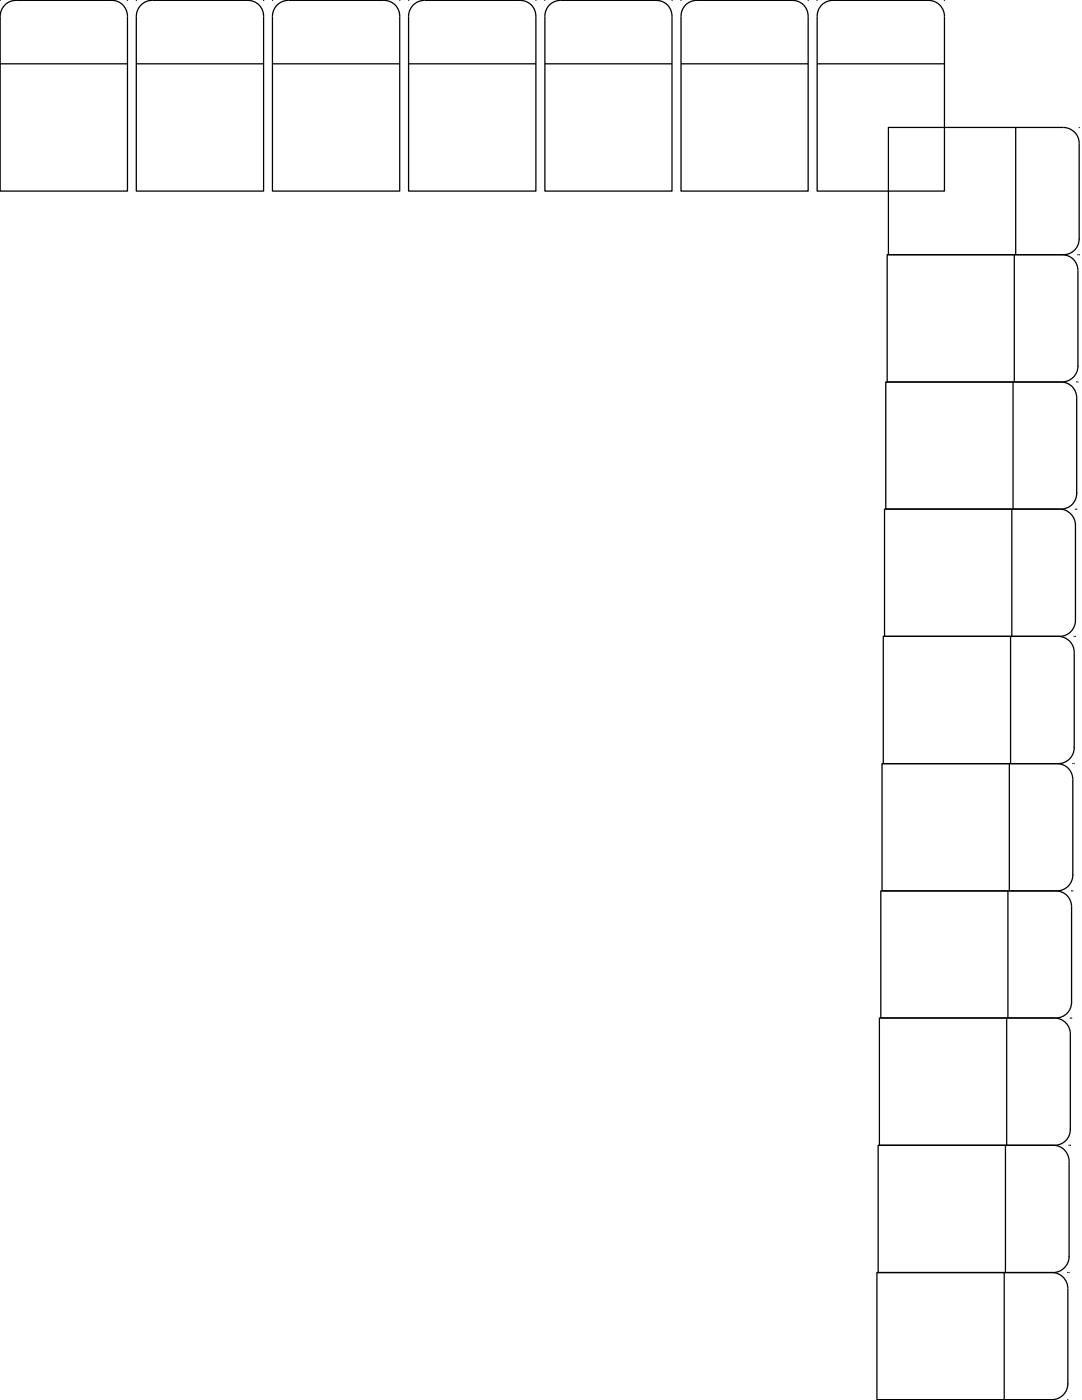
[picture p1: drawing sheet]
<svg xmlns="http://www.w3.org/2000/svg" width="216mm" height="279mm" viewBox="0 0 216 279" stroke-linecap="round" stroke-linejoin="round" font-family="sans-serif">
<g fill="none" stroke="#000" stroke-width=".25">
<path d="M0 12.7h25.4M1 1a3 3 0 0 1 2.2-.9h19.1a3.1 3.1 0 0 1 3.1 3.1v34.9h-25.4v-34.9a3.2 3.2 0 0 1 1-2.2zM27.2 12.7h25.4M28.2 1a3.1 3.1 0 0 1 2.2-.9h19a3.1 3.1 0 0 1 3.2 3.1v34.9h-25.4v-34.9a3.2 3.2 0 0 1 1-2.2zM54.4 12.7h25.4M55.3 1a3.1 3.1 0 0 1 2.2-.9h19.1a3.1 3.1 0 0 1 3.2 3.1v34.9h-25.4v-34.9a3.2 3.2 0 0 1 .9-2.2zM81.5 12.7h25.4M82.5 1a3.1 3.1 0 0 1 2.2-.9h19.1a3.1 3.1 0 0 1 3.1 3.1v34.9h-25.4v-34.9a3.2 3.2 0 0 1 1-2.2zM108.7 12.7h25.4M109.6 1a3.2 3.2 0 0 1 2.3-.9h19a3.1 3.1 0 0 1 3.2 3.1v34.9h-25.4v-34.9a3.2 3.2 0 0 1 .9-2.2zM135.9 12.7h25.4M136.8 1a3.2 3.2 0 0 1 2.3-.9h19a3.1 3.1 0 0 1 3.2 3.1v34.9h-25.4v-34.9a3.2 3.2 0 0 1 .9-2.2z"/>
<path d="M163.1 12.7h25.4M164 1a3.2 3.2 0 0 1 2.2-.9h19.1a3.2 3.2 0 0 1 3.2 3.1v34.9h-25.4v-34.9a3.2 3.2 0 0 1 .9-2.2zM177.3 25.4h34.9a3.2 3.2 0 0 1 3.1 3.2v19.1a3.1 3.1 0 0 1-3.1 3.1h-34.9zM202.7 25.4v25.4M177 50.8h34.9a3.1 3.1 0 0 1 3.2 3.2v19.1a3.2 3.2 0 0 1-3.2 3.1h-34.9zM202.4 50.8v25.4M176.7 76.2h35a3.1 3.1 0 0 1 3.1 3.2v19a3.1 3.1 0 0 1-3.1 3.2h-35zM202.1 76.2v25.4M176.5 101.6h34.9a3.3 3.3 0 0 1 3.2 3.2v19a3.2 3.2 0 0 1-3.2 3.2h-34.9zM201.9 101.6v25.4M176.2 127h35a3.2 3.2 0 0 1 3.1 3.2v19a3.2 3.2 0 0 1-3.1 3.2h-35zM201.6 127v25.4"/>
<path d="M176 152.4h34.9a3.1 3.1 0 0 1 3.2 3.2v19a3.2 3.2 0 0 1-3.2 3.2h-34.9zM201.4 152.4v25.4M175.8 177.8h34.8a3.1 3.1 0 0 1 3.2 3.2v19a3.1 3.1 0 0 1-3.2 3.2h-34.8zM201.1 177.8v25.4M175.5 203.2h34.9a3.2 3.2 0 0 1 3.2 3.1v19.1a3.1 3.1 0 0 1-3.2 3.2h-34.9zM200.9 203.2v25.4M175.2 228.6h34.9a3.2 3.2 0 0 1 3.2 3.1v19.1a3.3 3.3 0 0 1-3.2 3.2h-34.9zM200.6 228.6v25.4M175 254h34.9a3.2 3.2 0 0 1 3.2 3.1v19.1a3.2 3.2 0 0 1-3.2 3.1h-34.9zM200.4 254v25.3"/>
</g>
<g fill="#000">
<path d="M0 0h.1v.1l-.1 .1z" fill-rule="evenodd"/>
<path d="M22.2 0l.2 .1h-.2z" fill-rule="evenodd"/>
<path d="M25.3 0l.3 .1h-.3z" fill-rule="evenodd"/>
<path d="M27.1 0l.2 .1-.1 .1z" fill-rule="evenodd"/>
<path d="M49.3 0l.3 .1h-.3z" fill-rule="evenodd"/>
<path d="M52.5 0l.2 .1h-.2z" fill-rule="evenodd"/>
<path d="M54.3 0l.2 .1-.1 .1z" fill-rule="evenodd"/>
<path d="M76.5 0l.2 .1-.1 .1z" fill-rule="evenodd"/>
<path d="M79.7 0l.2 .1-.1 .1z" fill-rule="evenodd"/>
<path d="M81.4 0l.3 .1-.2 .1z" fill-rule="evenodd"/>
<path d="M103.6 0l.3 .1-.1 .1z" fill-rule="evenodd"/>
<path d="M106.8 0l.3 .1-.2 .1z" fill-rule="evenodd"/>
<path d="M108.6 0h.2v.1z" fill-rule="evenodd"/>
<path d="M130.8 0l.3 .1-.2 .1z" fill-rule="evenodd"/>
<path d="M134 0l.2 .1-.1 .1z" fill-rule="evenodd"/>
<path d="M135.7 0h.3v.1z" fill-rule="evenodd"/>
<path d="M158 0l.2 .1-.1 .1z" fill-rule="evenodd"/>
<path d="M161.1 0l.3 .1-.1 .1z" fill-rule="evenodd"/>
<path d="M162.9 0h.3l-.1 .1h-.1z" fill-rule="evenodd"/>
<path d="M185.1 0h.3v.1z" fill-rule="evenodd"/>
<path d="M188.3 0l.3 .1h-.2z" fill-rule="evenodd"/>
<path d="M215.3 25.4h.1v.1h-.1z" fill-rule="evenodd"/>
<path d="M215 73h.2v.1h-.2z" fill-rule="evenodd"/>
<path d="M215 76.1h.2v.2h-.2z" fill-rule="evenodd"/>
<path d="M214.7 98.3h.2v.2h-.2z" fill-rule="evenodd"/>
<path d="M214.5 101.5h.2v.2h-.2z" fill-rule="evenodd"/>
<path d="M214.7 101.5h.2v.2h-.2z" fill-rule="evenodd"/>
<path d="M214.3 126.9h.1v.2h-.1z" fill-rule="evenodd"/>
<path d="M214.5 123.7h.2v.2h-.2z" fill-rule="evenodd"/>
<path d="M214.5 126.9h.2v.2h-.2z" fill-rule="evenodd"/>
<path d="M214 152.3h.2v.2h-.2z" fill-rule="evenodd"/>
<path d="M214.3 149.1h.1v.2h-.1z" fill-rule="evenodd"/>
<path d="M214.3 152.3h.1v.2h-.1z" fill-rule="evenodd"/>
<path d="M213.7 177.7h.2v.2h-.2z" fill-rule="evenodd"/>
<path d="M214 174.5h.2v.2h-.2z" fill-rule="evenodd"/>
<path d="M214 177.7h.2v.2h-.2z" fill-rule="evenodd"/>
<path d="M213.7 199.9h.2v.2h-.2z" fill-rule="evenodd"/>
<path d="M213.5 203.1h.2v.2h-.2z" fill-rule="evenodd"/>
<path d="M213.7 203.1h.2v.2h-.2z" fill-rule="evenodd"/>
<path d="M213.2 228.5h.2v.2h-.2z" fill-rule="evenodd"/>
<path d="M213 253.9h.2v.1h-.2z" fill-rule="evenodd"/>
<path d="M213.2 250.7h.2v.2h-.2z" fill-rule="evenodd"/>
<path d="M213.2 253.9h.2v.1h-.2z" fill-rule="evenodd"/>
<path d="M213 276.1h.2v.2h-.2z" fill-rule="evenodd"/>
<path d="M213 279.3h.2v.1h-.3z" fill-rule="evenodd"/>
<circle cx="215.1" cy="50.8" r=".13"/>
<circle cx="215.3" cy="47.7" r=".13"/>
<circle cx="215.3" cy="50.8" r=".13"/>
<circle cx="214.8" cy="76.2" r=".13"/>
<circle cx="213.6" cy="228.6" r=".14"/>
<circle cx="213.6" cy="225.4" r=".14"/>
</g>
</svg>
